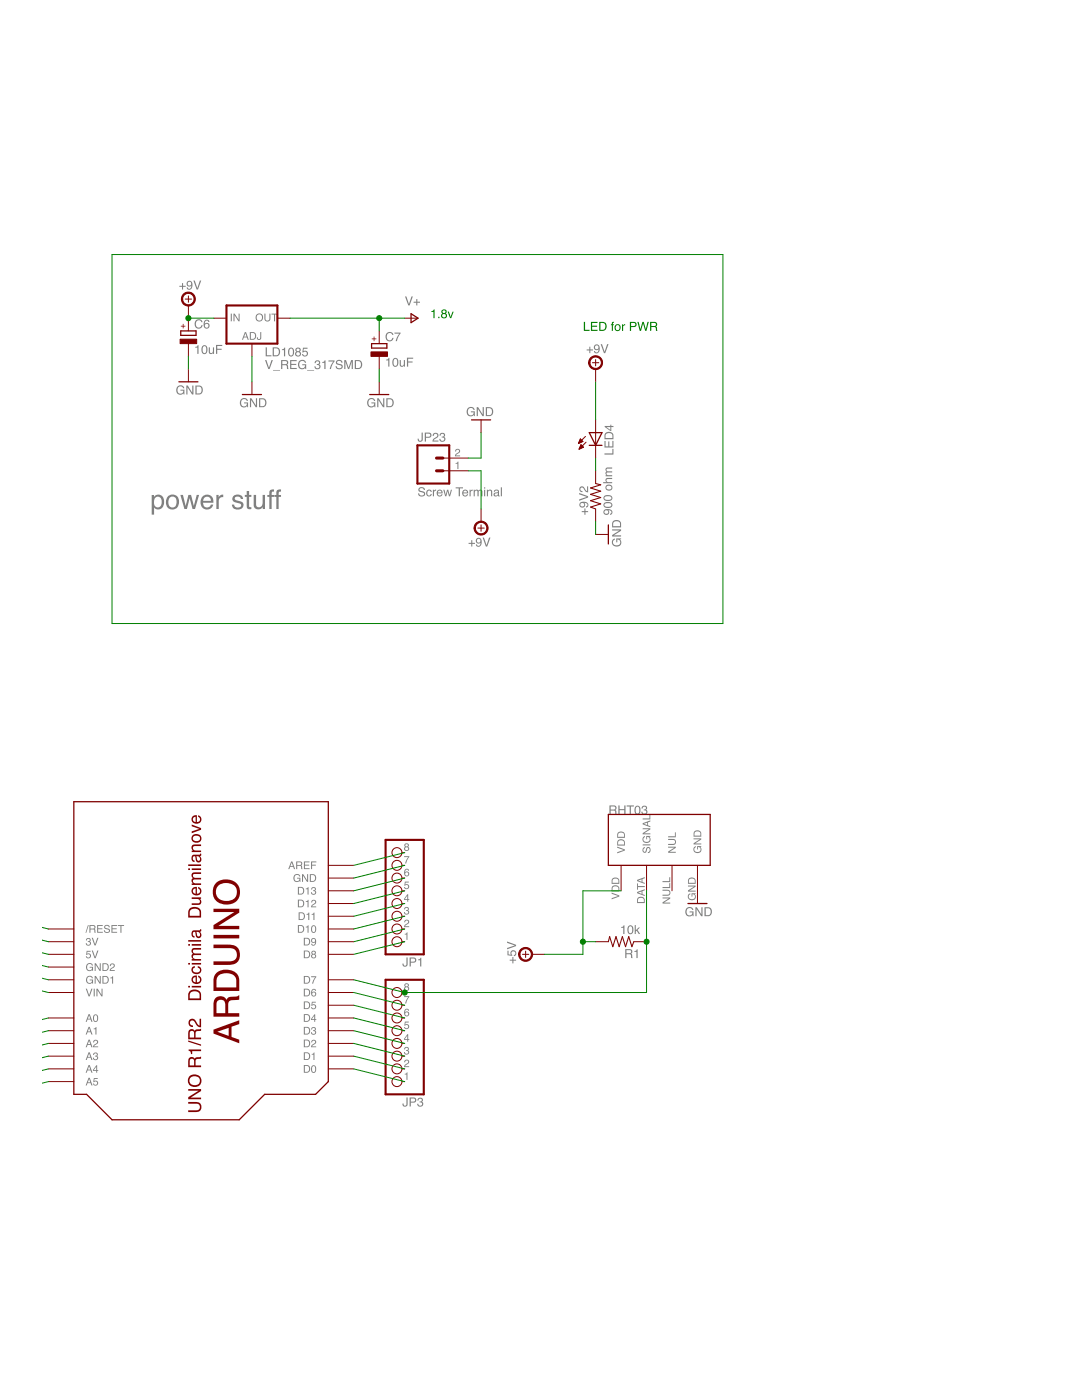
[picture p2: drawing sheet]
<svg xmlns="http://www.w3.org/2000/svg" width="216mm" height="279mm" viewBox="0 0 216 279" stroke-linecap="round" stroke-linejoin="round" font-family="sans-serif">
<g fill="#808080">
<path d="M31 99.3a1.42 1.42 0 0 0 .2 1.9 1.04 1.04 0 0 0 1-.5 1.04 1.04 0 0 0 0-1.1 .71 .71 0 0 0-1.2-.3zM30.3 98.8h.4v.4a1.14 1.14 0 0 1 1.4-.4 1.14 1.14 0 0 1 .6 1.3 1.18 1.18 0 0 1-.5 1.4 1.18 1.18 0 0 1-1.5-.2v1.4h-.4zM33.9 99.3a1.19 1.19 0 0 0 .5 2 1.2 1.2 0 0 0 .7-1.8 .79 .79 0 0 0-1.2-.2zM33.5 99.1a1.37 1.37 0 0 1 1.8-.1 1.37 1.37 0 0 1 .3 1.7 1.33 1.33 0 0 1-1.6 .9 1.33 1.33 0 0 1-.9-1.7zM36 98.8h.5l.5 2.2 .6-2.2h.5l.6 2.2 .6-2.2h.4l-.8 2.8h-.5l-.6-2.2-.5 2.2h-.5zM40.4 99.1a1.29 1.29 0 0 1 1.6-.2 1.29 1.29 0 0 1 .6 1.4h-2.1a.8 .8 0 0 0 .6 1 .8 .8 0 0 0 1-.6h.4a1.32 1.32 0 0 1-1.6 .9 1.32 1.32 0 0 1-.9-1.7zM40.8 99.4l-.3 .6h1.6a.77 .77 0 0 0-.5-.8 .77 .77 0 0 0-.8 .2zM43.2 98.8h.4v.5a.82 .82 0 0 1 .9-.6v.5a.73 .73 0 0 0-.9 .8v1.6h-.4zM46.6 98.9a1.11 1.11 0 0 1 1.9 .7h-.4a.65 .65 0 0 0-.6-.5 .65 .65 0 0 0-.7 .4 2.18 2.18 0 0 0 1.5 .7 .89 .89 0 0 1 .2 1.1 .89 .89 0 0 1-1.1 .4 .99 .99 0 0 1-1.1-1h.4a.68 .68 0 0 0 .7 .6 .68 .68 0 0 0 .7-.6l-.1-.1a2.33 2.33 0 0 1-1.6-.8v-.5zM49.2 98h.5v.8h.5v.4h-.5v1.8l.1 .2h.4v.4a.62 .62 0 0 1-1-.6v-1.8h-.4v-.4h.4zM50.6 98.8h.5v1.8a.66 .66 0 0 0 .8 .6 .66 .66 0 0 0 .5-.8v-1.6h.5v2.8h-.5v-.4a.97 .97 0 0 1-1.1 .5 .97 .97 0 0 1-.7-1zM53.8 97.9l.4-.2h.5v.4a.37 .37 0 0 0-.5 .4v.3h.5v.4h-.5v2.4h-.5v-2.4h-.4v-.4h.4zM55.2 97.9l.4-.2h.5v.4a.37 .37 0 0 0-.5 .4v.3h.5v.4h-.5v2.4h-.5v-2.4h-.4v-.4h.4z" fill-rule="evenodd"/>
<path d="M52.9 71.9h.3l.5 1.5 .5-1.5h.2l-.6 1.8h-.3zM54.5 73.8h1.4v.2h-1.4zM56.3 72.1v.6h.6a.31 .31 0 0 0 .4-.3 .31 .31 0 0 0-.4-.3zM56.1 71.9h.8a.49 .49 0 0 1 .6 .3 .49 .49 0 0 1-.2 .6l.2 .2 .1 .7h-.3l-.1-.7-.3-.1h-.6v.8h-.2zM57.9 71.9h1.3v.2h-1.1v.5h1v.2h-1v.6h1.1v.3h-1.3zM59.7 72.1a.8 .8 0 0 1 1.4 .3h-.3a.62 .62 0 0 0-.8-.3 .62 .62 0 0 0-.3 .9 .57 .57 0 0 0 .6 .5 .57 .57 0 0 0 .6-.6h-.6v-.2h.8v1h-.2v-.3a.88 .88 0 0 1-1.2 .1 .88 .88 0 0 1-.1-1.2zM61.3 73.8h1.4v.2h-1.4zM63 72a.5 .5 0 0 1 .7 0 .5 .5 0 0 1 0 .7 .58 .58 0 0 1-.2 1 .58 .58 0 0 1-.8-.6h.3a.35 .35 0 0 0 .5 .4 .35 .35 0 0 0 0-.6l-.3-.1v-.1a.29 .29 0 0 0 .4-.3 .29 .29 0 0 0-.2-.3l-.4 .1v.3h-.2zM64.3 72.2l.6-.3v1.8h-.2v-1.3h-.4zM65.5 71.9h1.3l-.8 1.8h-.2l.1-.5 .6-1h-1zM67.2 72a.7 .7 0 0 1 1.1 .4h-.2a.42 .42 0 0 0-.4-.4 .42 .42 0 0 0-.4 .4 1.45 1.45 0 0 1 1.1 .7 .73 .73 0 0 1-.8 .6 .73 .73 0 0 1-.6-.6h.2a.47 .47 0 0 0 .5 .4 .47 .47 0 0 0 .4-.4l-.3-.2a.55 .55 0 0 1-.7-.2 .55 .55 0 0 1 .1-.7zM68.7 71.9h.3l.6 1.5 .5-1.5h.3v1.8h-.2v-1.6l-.5 1.6h-.3l-.5-1.6v1.6h-.2zM71 72.1v1.3h.5a.7 .7 0 0 0 .5-.6 .7 .7 0 0 0-.5-.7zM70.8 71.9h.7a.91 .91 0 0 1 .8 .9 .91 .91 0 0 1-.8 .9h-.7z" fill-rule="evenodd"/>
<path d="M39 69.2l.6-.3v1.7h-.2v-1.2h-.4zM40.4 69.1a.63 .63 0 0 1 .8-.1 .63 .63 0 0 1 .2 .8 .65 .65 0 0 1-.6 .9 .65 .65 0 0 1-.6-.9zM40.6 69.1a.96 .96 0 0 0 .2 1.4 .85 .85 0 0 0 0-1.4zM41.7 69.3h.2v1l.2 .2 .3-.2 .1-1h.2v1.3h-.2v-.2a.45 .45 0 0 1-.5 .2 .45 .45 0 0 1-.3-.4zM43.1 68.8h1.2v.3h-1v.5h.9v.2h-.9v.8h-.2z" fill-rule="evenodd"/>
<path d="M77.1 71.8l.6-.4v1.8h-.2v-1.3h-.4zM78.5 71.6a.63 .63 0 0 1 .8 0 .63 .63 0 0 1 .2 .7 .65 .65 0 0 1-.6 .9 .65 .65 0 0 1-.6-.9zM78.7 71.7a.96 .96 0 0 0 .2 1.3 .85 .85 0 0 0 0-1.4zM79.8 71.9h.2v.9l.2 .2 .3-.2 .1-.9h.2v1.3h-.2v-.2a.45 .45 0 0 1-.5 .2 .45 .45 0 0 1-.3-.5zM81.2 71.4h1.2v.2h-1v.5h.9v.3h-.9v.8h-.2z" fill-rule="evenodd"/>
<path d="M48.1 79.7a.8 .8 0 0 1 1.4 .3h-.3a.62 .62 0 0 0-.8-.3 .62 .62 0 0 0-.3 .9 .57 .57 0 0 0 .6 .5 .57 .57 0 0 0 .6-.6h-.6v-.2h.8v1h-.2v-.3a.88 .88 0 0 1-1.2 .1 .88 .88 0 0 1-.1-1.2zM49.9 79.5h.3l.9 1.4v-1.4h.2v1.8h-.3l-.9-1.5v1.5h-.2zM51.9 79.7v1.4h.5a.7 .7 0 0 0 .5-.7 .7 .7 0 0 0-.5-.7zM51.7 79.5h.7a.91 .91 0 0 1 .8 .9 .91 .91 0 0 1-.8 .9h-.7z" fill-rule="evenodd"/>
<path d="M73.5 79.7a.8 .8 0 0 1 1.4 .3h-.3a.62 .62 0 0 0-.8-.3 .62 .62 0 0 0-.3 .9 .57 .57 0 0 0 .6 .5 .57 .57 0 0 0 .6-.6h-.6v-.2h.8v1h-.2v-.3a.88 .88 0 0 1-1.2 .1 .88 .88 0 0 1-.1-1.2zM75.3 79.5h.3l.9 1.4v-1.4h.2v1.8h-.3l-.9-1.5v1.5h-.2zM77.3 79.7v1.4h.5a.7 .7 0 0 0 .5-.7 .7 .7 0 0 0-.5-.7zM77.1 79.5h.7a.91 .91 0 0 1 .8 .9 .91 .91 0 0 1-.8 .9h-.7z" fill-rule="evenodd"/>
<path d="M35.4 77.1a.8 .8 0 0 1 1.4 .4h-.3a.62 .62 0 0 0-.8-.3 .62 .62 0 0 0-.3 .8 .57 .57 0 0 0 .6 .6 .57 .57 0 0 0 .6-.6h-.6v-.2h.8v.9h-.2v-.2a.88 .88 0 0 1-1.2 .1 .88 .88 0 0 1-.1-1.3zM37.2 76.9h.3l.9 1.5v-1.5h.2v1.8h-.3l-.9-1.4v1.4h-.2zM39.2 77.1v1.4h.5a.7 .7 0 0 0 .5-.7 .7 .7 0 0 0-.5-.7zM39 76.9h.7a.91 .91 0 0 1 .8 .9 .91 .91 0 0 1-.8 .9h-.7z" fill-rule="evenodd"/>
<path d="M36.3 56.5h.2v.5h.6v.2h-.6v.6h-.2v-.6h-.5v-.2h.5zM37.4 56.2a.67 .67 0 0 1 .8 0 .67 .67 0 0 1 .2 .9 .59 .59 0 0 1-.4 .7 .59 .59 0 0 1-.8-.4h.3a.35 .35 0 0 0 .4 .2 .35 .35 0 0 0 .2-.4l.1-.2a.56 .56 0 0 1-.8 0 .56 .56 0 0 1 0-.8zM37.5 56.6a.37 .37 0 0 0 .7 0 .37 .37 0 0 0-.7 0zM38.6 56h.3l.5 1.5 .5-1.5h.3l-.7 1.8h-.3z" fill-rule="evenodd"/>
<path d="M137 181.3a.8 .8 0 0 1 1.4 .3h-.3a.62 .62 0 0 0-.8-.3 .62 .62 0 0 0-.3 .9 .57 .57 0 0 0 .6 .5 .57 .57 0 0 0 .6-.6h-.6v-.2h.8v.9h-.2v-.2a.88 .88 0 0 1-1.2 .1 .88 .88 0 0 1-.1-1.2zM138.8 181.1h.2l1 1.4v-1.4h.2v1.7h-.3l-.9-1.4v1.4h-.2zM140.8 181.3v1.3h.5a.7 .7 0 0 0 .5-.6 .7 .7 0 0 0-.6-.7zM140.6 181.1h.7a.91 .91 0 0 1 .8 .9 .91 .91 0 0 1-.8 .8h-.7z" fill-rule="evenodd"/>
<path d="M122.3 107.6l.4-.1v.2a.62 .62 0 0 0-.3 .9 .62 .62 0 0 0 .8 .2 .57 .57 0 0 0 .6-.6 .57 .57 0 0 0-.6-.5v.5h-.2v-.8h.9v.2l-.2 .1a.88 .88 0 0 1 .1 1.2 .88 .88 0 0 1-1.3 .1 .86 .86 0 0 1-.2-1.4zM122.1 105.6h1.8v.3l-1.4 .9h1.4v.3h-1.8v-.3l1.5-.9h-1.5zM122.5 104.2l-.1 .2-.1 .6h1.4v-.4a.72 .72 0 0 0-1.2-.4zM122.4 104a.97 .97 0 0 1 1.5 .5v.8h-1.8l.1-1z" fill-rule="evenodd"/>
<path d="M120.6 101.8a1.09 1.09 0 0 1 1.6 .4 .46 .46 0 0 1-.5 .5v-.2a.35 .35 0 0 0 .3-.4 .35 .35 0 0 0-.4-.3h-.2a.58 .58 0 0 1-.1 .8 .58 .58 0 0 1-.8 0 .58 .58 0 0 1 .1-.8zM120.6 102.2a.4 .4 0 0 0 .8 0 .4 .4 0 0 0-.8 0zM120.5 100.4a1.06 1.06 0 0 1 1.7 .4 .97 .97 0 0 1-.9 .6 .97 .97 0 0 1-.9-.6zM120.7 100.6a.48 .48 0 0 0 .1 .5 .48 .48 0 0 0 .5 .1l.3-.1a.36 .36 0 0 0 .4-.3 .36 .36 0 0 0-.5-.4zM120.5 99a1.06 1.06 0 0 1 1.7 .4 .97 .97 0 0 1-.9 .6 .97 .97 0 0 1-.9-.6zM120.7 99.2a.48 .48 0 0 0 .1 .5 .48 .48 0 0 0 .5 .1l.3-.1a.36 .36 0 0 0 .4-.3 .36 .36 0 0 0-.5-.4zM121 97.1a.47 .47 0 0 0 .5 .6 .47 .47 0 0 0 .5-.6l-.5-.2zM121 96.9a.69 .69 0 0 1 1.1 0 .69 .69 0 0 1-.3 1.1 .69 .69 0 0 1-1-.5zM120.9 95.5l.2-.1h1.1v.2h-1l-.2 .3 .2 .3h1v.2h-1.8v-.2h.6l-.2-.2zM120.9 93.4l1.3-.1v.2h-1.1l-.1 .2 .2 .3 1 .1v.2h-1l-.2 .2 .2 .3h1v.3h-1.4v-.3h.2a.43 .43 0 0 1 0-.7l-.2-.3z" fill-rule="evenodd"/>
<path d="M117.6 69.2h.2v.5h.5v.2h-.5v.6h-.2v-.6h-.5v-.2h.5zM118.6 68.9a.67 .67 0 0 1 .9 0 .67 .67 0 0 1 .2 .9 .59 .59 0 0 1-.5 .7 .59 .59 0 0 1-.7-.4h.2a.35 .35 0 0 0 .4 .2 .35 .35 0 0 0 .3-.4l.1-.2a.56 .56 0 0 1-.9 0 .56 .56 0 0 1 0-.8zM118.7 69.3a.4 .4 0 0 0 .8 0 .4 .4 0 0 0-.8 0zM119.9 68.7h.2l.5 1.5 .5-1.5h.3l-.6 1.8h-.3z" fill-rule="evenodd"/>
<path d="M94 107.8h.2v.5h.6v.2h-.6v.6h-.2v-.6h-.5v-.2h.5zM95.1 107.5a.67 .67 0 0 1 .8 0 .67 .67 0 0 1 .2 .9 .59 .59 0 0 1-.4 .7 .59 .59 0 0 1-.7-.4h.2a.35 .35 0 0 0 .4 .2 .35 .35 0 0 0 .3-.4v-.2a.56 .56 0 0 1-.8 0 .56 .56 0 0 1 0-.8zM95.2 107.9a.37 .37 0 0 0 .7 0 .37 .37 0 0 0-.7 0zM96.3 107.3h.3l.5 1.5 .5-1.5h.3l-.7 1.8h-.2z" fill-rule="evenodd"/>
<path d="M93.4 81.5a.8 .8 0 0 1 1.3 .3h-.2a.62 .62 0 0 0-.9-.3 .62 .62 0 0 0-.2 .9 .57 .57 0 0 0 .6 .5 .57 .57 0 0 0 .5-.6h-.5v-.2h.7v.9h-.1l-.1-.2a.88 .88 0 0 1-1.2 .1 .88 .88 0 0 1-.1-1.2zM95.1 81.3h.3l.9 1.4v-1.4h.2v1.7h-.2l-.9-1.4v1.4h-.3zM97.2 81.5v1.3h.4a.7 .7 0 0 0 .6-.6 .7 .7 0 0 0-.6-.7zM96.9 81.3h.8a.91 .91 0 0 1 .7 .9 .91 .91 0 0 1-.7 .8h-.8z" fill-rule="evenodd"/>
<path d="M83.6 97.4a.7 .7 0 0 1 1.2 .4h-.2a.42 .42 0 0 0-.5-.4 .42 .42 0 0 0-.4 .4 1.45 1.45 0 0 1 1.1 .7 .73 .73 0 0 1-.7 .6 .73 .73 0 0 1-.7-.6h.2a.47 .47 0 0 0 .5 .4 .47 .47 0 0 0 .5-.4l-.4-.2a.55 .55 0 0 1-.6-.2 .55 .55 0 0 1 0-.7zM85.2 97.9l.4-.2a.47 .47 0 0 1 .6 .5l-.3-.1a.46 .46 0 0 0-.7 .2 .46 .46 0 0 0 .4 .6l.3-.3h.3a.61 .61 0 0 1-.9 .4 .61 .61 0 0 1-.2-1zM86.4 97.7h.2v.3l.4-.3v.2l-.4 .3v.8h-.2zM87.3 97.9a.6 .6 0 0 1 .7-.1 .6 .6 0 0 1 .3 .7h-.9a.37 .37 0 0 0 .2 .4 .37 .37 0 0 0 .5-.3h.2a.64 .64 0 0 1-.9 .4 .64 .64 0 0 1-.2-.9zM87.5 98l-.1 .3h.7l-.2-.4zM88.5 97.7h.2l.2 1.1 .3-1.1h.2l.3 1.1 .3-1.1h.2l-.4 1.3h-.2l-.3-1-.2 1h-.3zM90.9 97.3h1.5v.2h-.6v1.5h-.3v-1.5h-.6zM92.4 97.9a.6 .6 0 0 1 .7-.1 .6 .6 0 0 1 .3 .7h-.9a.37 .37 0 0 0 .2 .4 .37 .37 0 0 0 .5-.3h.2a.64 .64 0 0 1-.9 .4 .64 .64 0 0 1-.2-.9zM92.6 98l-.1 .3h.7l-.2-.4zM93.7 97.7h.2v.3l.4-.3v.2l-.4 .3v.8h-.2zM94.5 97.7h.2v.2a.43 .43 0 0 1 .8 0 .43 .43 0 0 1 .5-.2 .43 .43 0 0 1 .3 .5v.8h-.3v-1l-.2-.1-.3 .2v.9h-.2l-.1-1-.3-.1-.1 .2-.1 .9h-.2zM96.6 97.7h.2v1.3h-.2zM96.6 97.3h.2v.2h-.2zM97.1 97.7h.3v.2a.46 .46 0 0 1 .5-.2 .46 .46 0 0 1 .3 .5v.8h-.2v-.8a.32 .32 0 0 0-.4-.3 .32 .32 0 0 0-.2 .5v.6h-.3zM98.7 98.6v.1a.33 .33 0 0 0 .5 .2 .33 .33 0 0 0 .1-.5zM98.7 97.8l.6-.1 .2 .2 .1 1 .1 .2h-.2l-.1-.2a.44 .44 0 0 1-.8 .1 .44 .44 0 0 1 .3-.7l.4-.1a.3 .3 0 0 0-.2-.3 .3 .3 0 0 0-.4 .2h-.2zM99.9 97.3h.3v1.7h-.3z" fill-rule="evenodd"/>
<path d="M124 185l.6-.3v1.7h-.2v-1.2h-.4zM125.4 184.8a.63 .63 0 0 1 .8 0 .63 .63 0 0 1 .2 .7 .65 .65 0 0 1-.6 1 .65 .65 0 0 1-.6-.9zM125.6 184.9a.96 .96 0 0 0 .2 1.4 .85 .85 0 0 0 0-1.4zM126.7 184.6h.2v1.1l.5-.6h.3l-.5 .5 .5 .8h-.2l-.5-.7-.1 .2v.5h-.2z" fill-rule="evenodd"/>
<path d="M80.8 59.2h.3l.5 1.5 .5-1.5h.3l-.7 1.8h-.2zM83.1 59.7h.2v.5h.5v.2h-.5v.6h-.2v-.6h-.6v-.2h.6z" fill-rule="evenodd"/>
<path d="M101.7 191.5h.5v-.5h.2v.5h.6v.2h-.6v.6h-.2v-.6h-.5zM101.3 189.7h.2v.8h.5a.61 .61 0 0 1 .2-.8 .61 .61 0 0 1 .9 .4 .61 .61 0 0 1-.6 .7v-.2a.38 .38 0 0 0 .2-.6 .38 .38 0 0 0-.6 0 .38 .38 0 0 0 .1 .6v.2l-.9-.2zM101.2 187.9l1.8 .7v.2l-1.8 .7v-.3l1.5-.5-1.5-.5z" fill-rule="evenodd"/>
<path d="M53 69.3h.3v1.6h.9v.2h-1.2zM54.7 69.5v1.4h.4a.7 .7 0 0 0 .5-.7 .7 .7 0 0 0-.5-.7zM54.4 69.3h.7a.91 .91 0 0 1 .8 .9 .91 .91 0 0 1-.8 .9h-.7zM56.3 69.7l.6-.3v1.7h-.2v-1.2h-.4zM57.7 69.5a.63 .63 0 0 1 .8 0 .63 .63 0 0 1 .2 .7 .65 .65 0 0 1-.6 1 .65 .65 0 0 1-.6-.9zM57.9 69.6a.96 .96 0 0 0 .2 1.4 .85 .85 0 0 0 0-1.4zM59.2 69.8a.3 .3 0 0 0 .6 0 .3 .3 0 0 0-.6 0zM59.1 70.6a.36 .36 0 0 0 .7 0 .36 .36 0 0 0-.7 0zM59.1 69.5a.5 .5 0 0 1 .7-.1 .5 .5 0 0 1 0 .8 .54 .54 0 0 1 .1 .8 .54 .54 0 0 1-.8 0 .54 .54 0 0 1 .1-.8l-.3-.4zM60.5 69.4h.9v.2h-.8l-.1 .5a.61 .61 0 0 1 .9 .3 .61 .61 0 0 1-.4 .8 .61 .61 0 0 1-.7-.5h.2a.38 .38 0 0 0 .6 .2 .38 .38 0 0 0 0-.6 .38 .38 0 0 0-.6 0h-.2z" fill-rule="evenodd"/>
<path d="M49 66.5l-.3 .7h.5zM48.9 66.3h.2l.5 1.5h-.2l-.1-.4h-.6l-.2 .4h-.2zM50.1 66.5v1.1h.3a.6 .6 0 0 0 .5-.6 .6 .6 0 0 0-.5-.5zM49.8 66.3h.7a.78 .78 0 0 1 .6 .7 .78 .78 0 0 1-.6 .8h-.7zM51.9 66.3h.2v1.1a.45 .45 0 0 1-.4 .5 .45 .45 0 0 1-.4-.6h.1a.25 .25 0 0 0 .2 .4 .25 .25 0 0 0 .3-.2z" fill-rule="evenodd"/>
<path d="M46 62.6h.3v1.5h-.3zM46.6 62.6h.2l.8 1.2v-1.2h.2v1.5h-.2l-.8-1.2v1.2h-.2z" fill-rule="evenodd"/>
<path d="M51 63.4a.8 .8 0 0 1 1.6 0 .8 .8 0 0 1-1.6 0zM51.2 63.3a.6 .6 0 0 0 1.2 0 .6 .6 0 0 0-1.2 0zM52.8 62.6h.2v.9a.4 .4 0 0 0 .4 .5 .4 .4 0 0 0 .4-.5v-.9h.2v.9a.61 .61 0 0 1-.6 .7 .61 .61 0 0 1-.6-.7zM54.2 62.6h1.2v.2h-.5v1.3h-.2v-1.3h-.5z" fill-rule="evenodd"/>
<path d="M39 64a.78 .78 0 0 1 .8-.3 .78 .78 0 0 1 .6 .6h-.2a.61 .61 0 0 0-.9-.3 .61 .61 0 0 0-.2 .9 .55 .55 0 0 0 .5 .5 .55 .55 0 0 0 .6-.5h.2a.83 .83 0 0 1-1.1 .7 .83 .83 0 0 1-.4-1.2zM40.8 64l.6-.2 .4 .3v.2h-.2a.36 .36 0 0 0-.5-.3 .36 .36 0 0 0-.2 .5l-.1 .1a.58 .58 0 0 1 .9 .2 .58 .58 0 0 1-.4 .9 .58 .58 0 0 1-.7-.7l.1-.6zM40.9 65a.37 .37 0 0 0 .7 0 .37 .37 0 0 0-.7 0z" fill-rule="evenodd"/>
<path d="M77.1 66.5a.78 .78 0 0 1 .8-.2 .78 .78 0 0 1 .6 .5h-.2a.61 .61 0 0 0-.9-.3 .61 .61 0 0 0-.2 .9 .55 .55 0 0 0 .5 .5 .55 .55 0 0 0 .6-.5h.2a.83 .83 0 0 1-1.1 .7 .83 .83 0 0 1-.4-1.2zM78.7 66.4h1.2l-.7 1.7h-.2l.1-.5 .6-1h-1z" fill-rule="evenodd"/>
<path d="M123.2 169l1.5 .5v.2l-1.5 .6v-.2l1.3-.5-1.3-.4zM123.5 167.8l-.2 .7h1.2v-.3a.62 .62 0 0 0-1-.4zM123.4 167.6a.83 .83 0 0 1 1.3 .5v.7h-1.5v-.9zM123.5 166.3l-.2 .7h1.2v-.4a.62 .62 0 0 0-1-.3zM123.4 166.1a.83 .83 0 0 1 1.3 .5v.6h-1.5v-.8z" fill-rule="evenodd"/>
<path d="M122 178.1l1.6 .6v.2l-1.6 .6v-.2l1.3-.5-1.3-.4zM122.4 177l-.2 .7h1.2v-.3a.62 .62 0 0 0-1-.4zM122.3 176.8a.83 .83 0 0 1 1.3 .5v.6h-1.6l.1-.8zM122.4 175.5l-.2 .7h1.2v-.4a.62 .62 0 0 0-1-.3zM122.3 175.3a.83 .83 0 0 1 1.3 .5v.6h-1.6l.1-.8z" fill-rule="evenodd"/>
<path d="M128.3 169.2l.4-.1v.2a.36 .36 0 0 0-.3 .3 .36 .36 0 0 0 .3 .4l.1-.1a.66 .66 0 0 1 .8-.8 .66 .66 0 0 1 .2 .7 .66 .66 0 0 1-.5 .5v-.2a.4 .4 0 0 0 .3-.4 .4 .4 0 0 0-.3-.4h-.1a.72 .72 0 0 1-.7 .9l-.3-.4zM128.2 168.5h1.6v.2h-1.6zM128.4 167l.3-.1v.2a.58 .58 0 0 0 .1 .9 .58 .58 0 0 0 .8-.5 .45 .45 0 0 0-.5-.5v.5h-.2v-.7h.9l-.2 .2a.75 .75 0 0 1 0 1.1 .75 .75 0 0 1-1 0l-.4-.4zM128.2 165.3h1.6v.2l-1.3 .8h1.3v.2h-1.6v-.2l1.3-.8h-1.3zM128.5 164.4l.6 .3v-.5zM128.2 164.3l1.6-.6v.3l-.5 .1v.6l.5 .2v.2l-1.6-.6zM128.2 163.3h1.4v-.7h.2v.9h-1.6z" fill-rule="evenodd"/>
<path d="M127.5 179.3l-.2 .7h1.2v-.3a.62 .62 0 0 0-1-.4zM127.3 179.1a.83 .83 0 0 1 1.4 .5v.6h-1.6v-.8zM127.3 178.1l.7 .3v-.5zM127.1 178l1.6-.5v.2l-.5 .1v.6l.5 .2v.2l-1.6-.5zM127.1 176.3h.2v.5h1.4v.2h-1.4v.6h-.2zM127.3 175.7l.7 .3v-.5zM127.1 175.6l1.6-.6v.3l-.5 .1v.6l.5 .2v.2l-1.6-.6z" fill-rule="evenodd"/>
<path d="M133.3 169h1.5v.2l-1.2 .8h1.2v.2h-1.5v-.3l1.3-.7h-1.3zM133.3 167.4h.9a.61 .61 0 0 1 .7 .6 .61 .61 0 0 1-.7 .6h-.9v-.2h1a.4 .4 0 0 0 .4-.4 .4 .4 0 0 0-.4-.4h-1zM133.3 166.9h1.4v-.8h.1v1h-1.5z" fill-rule="evenodd"/>
<path d="M132.2 179.1h1.5v.2l-1.2 .8h1.2v.2h-1.5v-.2l1.2-.8h-1.2zM132.2 177.6h.9a.61 .61 0 0 1 .7 .6 .61 .61 0 0 1-.7 .6h-.9v-.2h.9a.4 .4 0 0 0 .5-.4 .4 .4 0 0 0-.5-.4h-.9zM132.2 177h1.3v-.7h.2v.9h-1.5zM132.2 175.8h1.3v-.7h.2v.9h-1.5z" fill-rule="evenodd"/>
<path d="M138.5 169l.4-.1v.2a.58 .58 0 0 0 .1 1 .58 .58 0 0 0 .8-.6 .45 .45 0 0 0-.5-.5v.5h-.2v-.6h.8l-.2 .1a.75 .75 0 0 1 .1 1.1 .75 .75 0 0 1-1.1 .1l-.3-.5zM138.4 167.3h1.5v.2l-1.2 .8h1.2v.2h-1.5v-.2l1.2-.8h-1.2zM138.7 166l-.1 .8h1.2v-.4a.62 .62 0 0 0-1.1-.4zM138.6 165.9a.83 .83 0 0 1 1.3 .5v.6h-1.5v-.8z" fill-rule="evenodd"/>
<path d="M137.4 178.4l.3-.1v.2a.58 .58 0 0 0 .1 1 .58 .58 0 0 0 .9-.6 .45 .45 0 0 0-.5-.4v.4h-.2v-.6h.8l-.2 .1a.75 .75 0 0 1 .1 1.1 .75 .75 0 0 1-1.1 .1l-.3-.5zM137.3 176.7h1.5v.3l-1.2 .7h1.2v.2h-1.5v-.2l1.2-.8h-1.2zM137.6 175.4l-.1 .8h1.1v-.4a.62 .62 0 0 0-1-.4zM137.5 175.3a.83 .83 0 0 1 1.3 .5v.6h-1.5v-.8z" fill-rule="evenodd"/>
<path d="M121.9 161v.6h.5a.31 .31 0 0 0 .4-.3 .31 .31 0 0 0-.4-.3zM121.6 160.7h.8a.49 .49 0 0 1 .6 .4 .49 .49 0 0 1-.2 .6l.2 .2 .1 .6h-.3l-.1-.6-.3-.1h-.5v.7h-.3zM123.4 160.7h.2v.8h1v-.8h.2v1.8h-.2v-.8h-1v.8h-.2zM125 160.7h1.5v.3h-.6v1.5h-.3v-1.5h-.6zM126.8 161a.63 .63 0 0 1 .8-.1 .63 .63 0 0 1 .2 .8 .65 .65 0 0 1-.6 .9 .65 .65 0 0 1-.6-.9zM127 161a.96 .96 0 0 0 .2 1.4 .85 .85 0 0 0 0-1.4zM128.2 160.9a.5 .5 0 0 1 .7 0 .5 .5 0 0 1 0 .7 .58 .58 0 0 1-.1 1 .58 .58 0 0 1-.8-.6h.2a.35 .35 0 0 0 .5 .4 .35 .35 0 0 0 0-.7h-.3l.1-.2a.29 .29 0 0 0 .4-.2 .29 .29 0 0 0-.3-.3l-.3 .1-.1 .3h-.2z" fill-rule="evenodd"/>
<path d="M120.6 90.5h1.6v-.9h.2v1.1h-1.8zM120.6 88h.2v1.1h.6v-1h.2v1h.6v-1.1h.2v1.3h-1.8zM121 86.6l-.2 .2v.6h1.4v-.4a.72 .72 0 0 0-1.2-.4zM120.9 86.4a.97 .97 0 0 1 1.5 .5v.8h-1.8v-1zM121 85.2l.8 .6v-.6zM120.7 85h1.1v-.2h.2v.2h.4v.2h-.4v.8h-.2l-1.1-.8z" fill-rule="evenodd"/>
<path d="M116.1 102h.5v-.5h.2v.5h.6v.2h-.6v.5h-.2v-.5h-.5zM115.8 100.3a1.09 1.09 0 0 1 1.6 .5 .46 .46 0 0 1-.5 .5v-.2a.35 .35 0 0 0 .3-.4 .35 .35 0 0 0-.4-.3l-.2-.1a.58 .58 0 0 1-.1 .9 .58 .58 0 0 1-.8 0 .58 .58 0 0 1 .1-.9zM115.8 100.7a.4 .4 0 0 0 .8 0 .4 .4 0 0 0-.8 0zM115.6 98.4l1.8 .6v.3l-1.8 .6v-.2l1.5-.5-1.5-.5zM115.8 97.2a.8 .8 0 0 1 1.1 .7l.2 .1v-.9h.3v1.2a1.47 1.47 0 0 1-1.1-1 .35 .35 0 0 0-.5 .3 .35 .35 0 0 0 .4 .4v.2a.6 .6 0 0 1-.6-.3 .6 .6 0 0 1 .2-.7z" fill-rule="evenodd"/>
<path d="M84.1 86.3h.3v1.3a.52 .52 0 0 1-.6 .6 .52 .52 0 0 1-.5-.7h.3a.29 .29 0 0 0 .1 .5 .29 .29 0 0 0 .4-.3zM84.8 86.3h.8a.52 .52 0 0 1 .5 .6 .52 .52 0 0 1-.5 .5h-.6v.7h-.2zM85 86.5v.7h.5a.31 .31 0 0 0 .4-.3 .31 .31 0 0 0-.4-.4zM86.5 86.5a.6 .6 0 0 1 1 .3 .6 .6 0 0 1-.6 .8l-.4 .3h1v.2h-1.2a1.47 1.47 0 0 1 .9-1.1 .35 .35 0 0 0-.3-.4 .35 .35 0 0 0-.3 .4h-.3zM87.9 86.5a.5 .5 0 0 1 .7 0 .5 .5 0 0 1 0 .7 .58 .58 0 0 1-.1 1 .58 .58 0 0 1-.8-.6h.2a.35 .35 0 0 0 .5 .4 .35 .35 0 0 0 0-.7h-.3l.1-.2a.29 .29 0 0 0 .4-.2 .29 .29 0 0 0-.3-.3l-.3 .1-.1 .3h-.2z" fill-rule="evenodd"/>
<path d="M90.9 92.4l.6-.3v1.5h-.2v-1h-.4z" fill-rule="evenodd"/>
<path d="M91 89.7a.52 .52 0 0 1 .8 .2 .52 .52 0 0 1-.5 .7l-.3 .3h.8v.2h-1l.2-.5a.59 .59 0 0 0 .5-.8h-.3l-.2 .3h-.2z" fill-rule="evenodd"/>
<path d="M125 189.6v.6h.6a.31 .31 0 0 0 .3-.3 .31 .31 0 0 0-.3-.3zM124.8 189.4h.8a.49 .49 0 0 1 .6 .3 .49 .49 0 0 1-.3 .6l.2 .2 .1 .7h-.2l-.1-.6-.3-.2h-.6v.8h-.2zM126.6 189.8l.6-.3v1.7h-.2v-1.2h-.4z" fill-rule="evenodd"/>
<path d="M60.8 212.7v1.2h.4a.6 .6 0 0 0 .5-.6 .6 .6 0 0 0-.5-.6zM60.6 212.6h.6a.78 .78 0 0 1 .7 .7 .78 .78 0 0 1-.7 .8h-.6zM62.2 212.7a.64 .64 0 0 1 .8 .2 .64 .64 0 0 1 .1 .8 .53 .53 0 0 1-.7 .4 .53 .53 0 0 1-.3-.7zM62.4 212.8a.83 .83 0 0 0 .2 1.2 .7 .7 0 0 0 0-1.2z" fill-rule="evenodd"/>
<path d="M60.8 210.2v1.2h.4a.6 .6 0 0 0 .5-.6 .6 .6 0 0 0-.5-.6zM60.6 210h.6a.78 .78 0 0 1 .7 .8 .78 .78 0 0 1-.7 .7h-.6zM62.2 210.3l.6-.2v1.4h-.2v-1h-.4z" fill-rule="evenodd"/>
<path d="M60.8 207.7v1.1h.4a.6 .6 0 0 0 .5-.6 .6 .6 0 0 0-.5-.5zM60.6 207.5h.6a.78 .78 0 0 1 .7 .7 .78 .78 0 0 1-.7 .8h-.6zM62.3 207.6a.52 .52 0 0 1 .8 .2 .52 .52 0 0 1-.5 .7l-.3 .3h.8v.2h-1l.1-.5a.59 .59 0 0 0 .6-.7l-.4-.1-.1 .3h-.2z" fill-rule="evenodd"/>
<path d="M60.8 205.1v1.2h.4a.6 .6 0 0 0 .5-.6 .6 .6 0 0 0-.5-.6zM60.6 204.9h.6a.78 .78 0 0 1 .7 .8 .78 .78 0 0 1-.7 .8h-.6zM62.2 205.1a.43 .43 0 0 1 .7-.1 .43 .43 0 0 1-.1 .7 .5 .5 0 0 1-.1 .8 .5 .5 0 0 1-.7-.5h.2a.3 .3 0 0 0 .5 .3 .3 .3 0 0 0 0-.5h-.2v-.2a.25 .25 0 0 0 .3-.2 .25 .25 0 0 0-.2-.3l-.3 .2v.2h-.2z" fill-rule="evenodd"/>
<path d="M60.8 202.6v1.2h.4a.6 .6 0 0 0 .5-.6 .6 .6 0 0 0-.5-.6zM60.6 202.4h.6a.78 .78 0 0 1 .7 .8 .78 .78 0 0 1-.7 .7h-.6zM62.7 202.7l-.5 .7h.5zM62.7 202.4h.2v1h.2v.2h-.2v.3h-.2v-.3h-.7z" fill-rule="evenodd"/>
<path d="M60.8 200v1.2h.4a.6 .6 0 0 0 .5-.6 .6 .6 0 0 0-.5-.6zM60.6 199.9h.6a.78 .78 0 0 1 .7 .7 .78 .78 0 0 1-.7 .8h-.6zM62.2 199.9h.8v.2h-.6l-.1 .4a.52 .52 0 0 1 .8 .3 .52 .52 0 0 1-.4 .7 .52 .52 0 0 1-.6-.5h.2a.33 .33 0 0 0 .4 .2 .33 .33 0 0 0 .1-.5 .33 .33 0 0 0-.5 0h-.2z" fill-rule="evenodd"/>
<path d="M60.8 197.5v1.2h.4a.6 .6 0 0 0 .5-.6 .6 .6 0 0 0-.5-.6zM60.6 197.3h.6a.78 .78 0 0 1 .7 .8 .78 .78 0 0 1-.7 .7h-.6zM62.3 197.5l.1-.1a.44 .44 0 0 1 .7 .3l-.6-.2-.2 .6a.51 .51 0 0 1 .8 .1 .51 .51 0 0 1-.4 .8 .51 .51 0 0 1-.6-.6zM62.3 198.4a.32 .32 0 0 0 .6 0 .32 .32 0 0 0-.6 0z" fill-rule="evenodd"/>
<path d="M60.8 195v1.1h.4a.6 .6 0 0 0 .5-.6 .6 .6 0 0 0-.5-.5zM60.6 194.8h.6a.78 .78 0 0 1 .7 .7 .78 .78 0 0 1-.7 .8h-.6zM62.1 194.8h1l-.6 1.5h-.2l.1-.3 .5-1h-.8z" fill-rule="evenodd"/>
<path d="M60.8 189.9v1.2h.4a.6 .6 0 0 0 .5-.6 .6 .6 0 0 0-.5-.6zM60.6 189.7h.6a.78 .78 0 0 1 .7 .8 .78 .78 0 0 1-.7 .7h-.6zM62.3 190.1a.25 .25 0 0 0 .5 0 .25 .25 0 0 0-.5 0zM62.3 190.8a.31 .31 0 0 0 .6 0 .31 .31 0 0 0-.6 0zM62.2 189.9a.43 .43 0 0 1 .7-.1 .43 .43 0 0 1-.1 .6 .46 .46 0 0 1 .1 .7 .46 .46 0 0 1-.7 0 .46 .46 0 0 1 .1-.7l-.2-.3z" fill-rule="evenodd"/>
<path d="M60.8 187.3v1.2h.4a.6 .6 0 0 0 .5-.6 .6 .6 0 0 0-.5-.6zM60.6 187.2h.6a.78 .78 0 0 1 .7 .7 .78 .78 0 0 1-.7 .8h-.6zM62.2 187.3a.66 .66 0 0 1 .8 .2 .66 .66 0 0 1 0 .9 .46 .46 0 0 1-.5 .3 .46 .46 0 0 1-.4-.4h.2a.3 .3 0 0 0 .3 .3 .3 .3 0 0 0 .3-.4v-.2a.48 .48 0 0 1-.7 .1 .48 .48 0 0 1 0-.8zM62.3 187.7a.32 .32 0 0 0 .6 0 .32 .32 0 0 0-.6 0z" fill-rule="evenodd"/>
<path d="M59.6 184.8v1.2h.4a.6 .6 0 0 0 .5-.6 .6 .6 0 0 0-.5-.6zM59.4 184.6h.7a.78 .78 0 0 1 .6 .8 .78 .78 0 0 1-.6 .8h-.7zM61 184.9l.6-.2v1.5h-.2v-1.1h-.4zM62.2 184.8a.64 .64 0 0 1 .8 .1 .64 .64 0 0 1 .1 .9 .53 .53 0 0 1-.7 .4 .53 .53 0 0 1-.3-.8zM62.4 184.9a.83 .83 0 0 0 .2 1.1 .7 .7 0 0 0 0-1.2z" fill-rule="evenodd"/>
<path d="M59.8 182.3v1.1h.4a.6 .6 0 0 0 .5-.6 .6 .6 0 0 0-.5-.5zM59.6 182.1h.6a.78 .78 0 0 1 .7 .7 .78 .78 0 0 1-.7 .8h-.6zM61.2 182.4l.5-.3v1.5h-.2v-1h-.3zM62.2 182.4l.5-.3v1.5h-.2v-1h-.3z" fill-rule="evenodd"/>
<path d="M59.6 179.7v1.2h.4a.6 .6 0 0 0 .5-.6 .6 .6 0 0 0-.5-.6zM59.4 179.5h.7a.78 .78 0 0 1 .6 .8 .78 .78 0 0 1-.6 .8h-.7zM61 179.9l.6-.3v1.5h-.2v-1.1h-.4zM62.3 179.7a.52 .52 0 0 1 .8 .2 .52 .52 0 0 1-.5 .7l-.3 .3h.8v.2h-1l.1-.5a.59 .59 0 0 0 .6-.8h-.4l-.1 .3h-.2z" fill-rule="evenodd"/>
<path d="M59.6 177.2v1.2h.4a.6 .6 0 0 0 .5-.6 .6 .6 0 0 0-.5-.6zM59.4 177h.7a.78 .78 0 0 1 .6 .8 .78 .78 0 0 1-.6 .7h-.7zM61 177.3l.6-.3v1.5h-.2v-1h-.4zM62.2 177.1a.43 .43 0 0 1 .7 0 .43 .43 0 0 1-.1 .6 .5 .5 0 0 1-.1 .9 .5 .5 0 0 1-.7-.5h.2a.3 .3 0 0 0 .5 .3 .3 .3 0 0 0 0-.5l-.2-.1v-.1a.25 .25 0 0 0 .3-.2 .25 .25 0 0 0-.2-.3l-.3 .1v.2h-.2z" fill-rule="evenodd"/>
<path d="M58.8 174.6a.68 .68 0 0 1 1.1 .3h-.2a.58 .58 0 0 0-1 .1 .58 .58 0 0 0 .6 .9 .45 .45 0 0 0 .5-.6h-.5v-.1h.6v.8l-.1-.2a.75 .75 0 0 1-1.1 0 .75 .75 0 0 1-.1-1zM60.3 174.5h.2l.8 1.2v-1.2h.2v1.5h-.3l-.7-1.2v1.2h-.2zM62 174.6v1.2h.4a.6 .6 0 0 0 .5-.6 .6 .6 0 0 0-.5-.6zM61.8 174.5h.6a.78 .78 0 0 1 .7 .7 .78 .78 0 0 1-.7 .8h-.6z" fill-rule="evenodd"/>
<path d="M58.2 172.1l-.2 .7h.4zM58.1 171.9h.2l.6 1.6h-.2l-.2-.5h-.6l-.2 .5h-.2zM59.3 172.1v.5h.5a.27 .27 0 0 0 .3-.2 .27 .27 0 0 0-.3-.3zM59.1 171.9h.7a.42 .42 0 0 1 .5 .3 .42 .42 0 0 1-.2 .5l.2 .2 .1 .6h-.3l-.1-.6-.2-.1h-.5v.7h-.2zM60.6 171.9h1.2v.2h-1v.5h.9v.2h-.9v.5h1v.2h-1.2zM62.1 171.9h1v.2h-.8v.5h.7v.2h-.7v.7h-.2z" fill-rule="evenodd"/>
<path d="M17.8 215.3l-.3 .7h.5zM17.7 215.1h.2l.6 1.5h-.3l-.1-.4h-.6l-.2 .4h-.2zM18.7 215.2h.8v.1h-.6l-.1 .5a.52 .52 0 0 1 .8 .2 .52 .52 0 0 1-.4 .7 .52 .52 0 0 1-.6-.5h.2a.33 .33 0 0 0 .4 .2 .33 .33 0 0 0 .1-.5 .33 .33 0 0 0-.5 .1h-.2z" fill-rule="evenodd"/>
<path d="M17.8 212.8l-.3 .7h.5zM17.7 212.6h.2l.6 1.5h-.3l-.1-.5h-.6l-.2 .5h-.2zM19.2 212.9l-.5 .7h.5zM19.2 212.6h.2v1h.2v.1h-.2v.4h-.2v-.4h-.7z" fill-rule="evenodd"/>
<path d="M17.8 210.2l-.3 .7h.5zM17.7 210h.2l.6 1.5h-.3l-.1-.4h-.6l-.2 .4h-.2zM18.7 210.1a.43 .43 0 0 1 .7 0 .43 .43 0 0 1-.1 .7 .5 .5 0 0 1-.1 .8 .5 .5 0 0 1-.7-.5h.2a.3 .3 0 0 0 .5 .3 .3 .3 0 0 0 0-.5h-.3l.1-.2a.25 .25 0 0 0 .3-.2 .25 .25 0 0 0-.2-.3l-.3 .1v.2h-.2z" fill-rule="evenodd"/>
<path d="M17.8 207.7l-.3 .7h.5zM17.7 207.5h.2l.6 1.5h-.3l-.1-.5h-.6l-.2 .5h-.2zM18.8 207.6a.52 .52 0 0 1 .8 .2 .52 .52 0 0 1-.5 .7l-.3 .3h.8v.2h-1l.1-.5a.59 .59 0 0 0 .6-.7l-.4-.1-.1 .3h-.2z" fill-rule="evenodd"/>
<path d="M17.8 205.2l-.3 .6h.5zM17.7 204.9h.2l.6 1.6h-.3l-.1-.5h-.6l-.2 .5h-.2zM18.7 205.3l.5-.3v1.5h-.2v-1.1h-.3z" fill-rule="evenodd"/>
<path d="M17.8 202.6l-.3 .7h.5zM17.7 202.4h.2l.6 1.5h-.3l-.1-.4h-.6l-.2 .4h-.2zM18.7 202.6a.64 .64 0 0 1 .8 .1 .64 .64 0 0 1 0 .8 .53 .53 0 0 1-.6 .4 .53 .53 0 0 1-.3-.7zM18.9 202.6a.83 .83 0 0 0 .2 1.2 .7 .7 0 0 0 0-1.2z" fill-rule="evenodd"/>
<path d="M17.1 197.3h.2l.5 1.3 .4-1.3h.3l-.6 1.5h-.2zM18.7 197.3h.2v1.5h-.2zM19.2 197.3h.3l.8 1.3v-1.3h.2v1.5h-.3l-.8-1.2v1.2h-.2z" fill-rule="evenodd"/>
<path d="M17.4 195a.68 .68 0 0 1 1.1 .2h-.2a.58 .58 0 0 0-.9 .1 .58 .58 0 0 0 .5 .9 .45 .45 0 0 0 .5-.5h-.5v-.2h.7v.8l-.2-.2a.75 .75 0 0 1-1.1 .1 .75 .75 0 0 1 0-1.1zM18.9 194.8h.2l.8 1.2v-1.2h.2v1.5h-.2l-.8-1.2v1.2h-.2zM20.6 195v1.1h.4a.6 .6 0 0 0 .5-.6 .6 .6 0 0 0-.5-.5zM20.4 194.8h.7a.78 .78 0 0 1 .6 .7 .78 .78 0 0 1-.6 .8h-.7zM22 195.1l.6-.3v1.5h-.2v-1h-.4z" fill-rule="evenodd"/>
<path d="M17.4 192.4a.68 .68 0 0 1 1.1 .3h-.2a.58 .58 0 0 0-.9 .1 .58 .58 0 0 0 .5 .8 .45 .45 0 0 0 .5-.5h-.5v-.2h.7v.9l-.2-.2a.75 .75 0 0 1-1.1 0 .75 .75 0 0 1 0-1zM18.9 192.2h.2l.8 1.3v-1.3h.2v1.6h-.2l-.8-1.3v1.3h-.2zM20.6 192.4v1.2h.4a.6 .6 0 0 0 .5-.6 .6 .6 0 0 0-.5-.6zM20.4 192.2h.7a.78 .78 0 0 1 .6 .8 .78 .78 0 0 1-.6 .8h-.7zM22.1 192.4a.52 .52 0 0 1 .8 .2 .52 .52 0 0 1-.5 .7l-.3 .3h.8v.2h-1l.2-.5a.59 .59 0 0 0 .5-.8h-.3l-.2 .3h-.2z" fill-rule="evenodd"/>
<path d="M17.3 189.8h.8v.1h-.7v.5a.52 .52 0 0 1 .7 .2 .52 .52 0 0 1-.3 .7 .52 .52 0 0 1-.7-.5h.2a.33 .33 0 0 0 .5 .2 .33 .33 0 0 0 .1-.5 .33 .33 0 0 0-.6 .1h-.1zM18.3 189.7h.2l.5 1.3 .4-1.3h.2l-.5 1.5h-.2z" fill-rule="evenodd"/>
<path d="M17.3 187.3a.43 .43 0 0 1 .7-.1 .43 .43 0 0 1-.1 .7 .5 .5 0 0 1-.1 .9 .5 .5 0 0 1-.7-.6h.2a.3 .3 0 0 0 .4 .4 .3 .3 0 0 0 0-.6h-.2l.1-.2a.25 .25 0 0 0 .3-.2 .25 .25 0 0 0-.3-.2l-.2 .1-.1 .2h-.1zM18.3 187.2h.2l.5 1.3 .4-1.3h.2l-.5 1.5h-.2z" fill-rule="evenodd"/>
<path d="M17.5 184.6h.2l-.5 1.6h-.1zM18.1 184.8v.5h.4a.27 .27 0 0 0 .3-.2 .27 .27 0 0 0-.2-.3zM17.8 184.6h.8a.42 .42 0 0 1 .4 .3 .42 .42 0 0 1-.2 .5l.2 .2 .1 .6h-.2l-.1-.6-.3-.1h-.4v.7h-.3zM19.4 184.6h1.1v.2h-.9v.5h.8v.1h-.8v.6h.9v.2h-1.1zM20.9 184.7l.4-.1a.5 .5 0 0 1 .6 .5h-.2a.36 .36 0 0 0-.4-.3 .36 .36 0 0 0-.3 .3l.1 .1a.66 .66 0 0 1 .8 .8 .66 .66 0 0 1-.7 .2 .66 .66 0 0 1-.5-.5h.2a.4 .4 0 0 0 .4 .3 .4 .4 0 0 0 .4-.4 .72 .72 0 0 1-.9-.7zM22.2 184.6h1.2v.2h-1v.5h.9v.1h-.9v.6h1v.2h-1.2zM23.5 184.6h1.3v.2h-.6v1.4h-.2v-1.4h-.5z" fill-rule="evenodd"/>
<path d="M81.1 191.1h.2v1.2a.52 .52 0 0 1-.5 .6 .52 .52 0 0 1-.5-.6h.2a.29 .29 0 0 0 .2 .4 .29 .29 0 0 0 .4-.2zM81.7 191.1h.8a.52 .52 0 0 1 .6 .5 .52 .52 0 0 1-.6 .5h-.5v.8h-.3zM82 191.3v.6h.5a.31 .31 0 0 0 .3-.3 .31 .31 0 0 0-.3-.3zM83.4 191.5l.7-.4v1.8h-.3v-1.3h-.4z" fill-rule="evenodd"/>
<path d="M80.8 186.4l.5-.3v1.5h-.2v-1.1h-.3z" fill-rule="evenodd"/>
<path d="M80.8 183.6a.52 .52 0 0 1 .8 .3 .52 .52 0 0 1-.5 .6l-.3 .4h.8v.1h-1l.2-.4a.59 .59 0 0 0 .6-.8l-.4-.1-.2 .4h-.1z" fill-rule="evenodd"/>
<path d="M80.8 181.1a.43 .43 0 0 1 .7-.1 .43 .43 0 0 1-.1 .7 .5 .5 0 0 1-.1 .9 .5 .5 0 0 1-.7-.6h.2a.3 .3 0 0 0 .4 .4 .3 .3 0 0 0 0-.6h-.2l.1-.2a.25 .25 0 0 0 .3-.2 .25 .25 0 0 0-.3-.2l-.2 .1-.1 .2h-.2z" fill-rule="evenodd"/>
<path d="M81.3 178.7l-.5 .7h.5zM81.3 178.5h.2v.9h.2v.2h-.2v.4h-.2v-.4h-.7z" fill-rule="evenodd"/>
<path d="M80.8 175.9h.8v.2h-.7v.4a.52 .52 0 0 1 .7 .3 .52 .52 0 0 1-.3 .7 .52 .52 0 0 1-.7-.5h.2a.33 .33 0 0 0 .5 .2 .33 .33 0 0 0 0-.5 .33 .33 0 0 0-.5 .1l-.1-.1z" fill-rule="evenodd"/>
<path d="M80.8 173.5l.2-.1a.44 .44 0 0 1 .6 .4l-.6-.2-.2 .5a.51 .51 0 0 1 .8 .2 .51 .51 0 0 1-.4 .7 .51 .51 0 0 1-.6-.6zM80.9 174.4a.32 .32 0 0 0 .6 0 .32 .32 0 0 0-.6 0z" fill-rule="evenodd"/>
<path d="M80.6 170.9h1.1l-.6 1.4h-.3l.1-.2 .6-1h-.9z" fill-rule="evenodd"/>
<path d="M80.9 168.7a.25 .25 0 0 0 .5 0 .25 .25 0 0 0-.5 0zM80.8 169.4a.31 .31 0 0 0 .6 0 .31 .31 0 0 0-.6 0zM80.8 168.4a.43 .43 0 0 1 .7-.1 .43 .43 0 0 1-.1 .7 .46 .46 0 0 1 .1 .7 .46 .46 0 0 1-.7 0 .46 .46 0 0 1 .1-.7l-.2-.3z" fill-rule="evenodd"/>
<path d="M81.1 219h.2v1.3a.52 .52 0 0 1-.5 .6 .52 .52 0 0 1-.5-.7h.2a.29 .29 0 0 0 .2 .4 .29 .29 0 0 0 .4-.2zM81.7 219h.8a.52 .52 0 0 1 .6 .5 .52 .52 0 0 1-.6 .6h-.5v.7h-.3zM82 219.2v.7h.5a.31 .31 0 0 0 .3-.4 .31 .31 0 0 0-.3-.3zM83.5 219.2a.5 .5 0 0 1 .7-.1 .5 .5 0 0 1 0 .8 .58 .58 0 0 1-.2 1 .58 .58 0 0 1-.8-.6h.3a.35 .35 0 0 0 .5 .4 .35 .35 0 0 0 0-.7h-.3l.1-.2a.29 .29 0 0 0 .3-.2 .29 .29 0 0 0-.2-.3l-.3 .1-.1 .2h-.2z" fill-rule="evenodd"/>
<path d="M80.8 214.3l.5-.3v1.5h-.2v-1.1h-.3z" fill-rule="evenodd"/>
<path d="M80.8 211.6a.52 .52 0 0 1 .8 .2 .52 .52 0 0 1-.5 .7l-.3 .3h.8v.2h-1l.2-.5a.59 .59 0 0 0 .6-.8h-.4l-.2 .3h-.1z" fill-rule="evenodd"/>
<path d="M80.8 209a.43 .43 0 0 1 .7 0 .43 .43 0 0 1-.1 .6 .5 .5 0 0 1-.1 .9 .5 .5 0 0 1-.7-.5h.2a.3 .3 0 0 0 .4 .3 .3 .3 0 0 0 0-.5l-.2-.1 .1-.1a.25 .25 0 0 0 .3-.2 .25 .25 0 0 0-.3-.3l-.2 .1-.1 .2h-.2z" fill-rule="evenodd"/>
<path d="M81.3 206.7l-.5 .7h.5zM81.3 206.4h.2v1h.2v.1h-.2v.4h-.2v-.4h-.7z" fill-rule="evenodd"/>
<path d="M80.8 203.9h.8v.2h-.7v.4a.52 .52 0 0 1 .7 .2 .52 .52 0 0 1-.3 .7 .52 .52 0 0 1-.7-.4h.2a.33 .33 0 0 0 .5 .1 .33 .33 0 0 0 0-.5 .33 .33 0 0 0-.5 .1h-.1z" fill-rule="evenodd"/>
<path d="M80.8 201.5l.2-.1a.44 .44 0 0 1 .6 .3l-.6-.2-.2 .5a.51 .51 0 0 1 .8 .2 .51 .51 0 0 1-.4 .7 .51 .51 0 0 1-.6-.5zM80.9 202.3a.32 .32 0 0 0 .6 0 .32 .32 0 0 0-.6 0z" fill-rule="evenodd"/>
<path d="M80.6 198.8h1.1l-.6 1.5h-.3l.1-.3 .6-1h-.9z" fill-rule="evenodd"/>
<path d="M80.9 196.6a.25 .25 0 0 0 .5 0 .25 .25 0 0 0-.5 0zM80.8 197.3a.31 .31 0 0 0 .6 0 .31 .31 0 0 0-.6 0zM80.8 196.4a.43 .43 0 0 1 .7-.1 .43 .43 0 0 1-.1 .6 .46 .46 0 0 1 .1 .7 .46 .46 0 0 1-.7 0 .46 .46 0 0 1 .1-.7l-.2-.3z" fill-rule="evenodd"/>
</g>
<path d="M45.2 61h10.2v7.6h-10.2z" fill="none" stroke="#800000" stroke-width=".42"/>
<path d="M42.7 63.5h2.5M50.3 68.6v2.5M55.4 63.5h2.5" fill="none" stroke="#800000" stroke-width=".2"/>
<path d="M36.1 66h3v.9h-3z" fill="none" stroke="#800000" stroke-width=".25"/>
<path d="M36.1 65h.4v-.4h.1v.4h.4v.2h-.4v.3h-.1v-.3h-.4z" fill-rule="evenodd" fill="#800000"/>
<path d="M35.9 67.7h3.3v.9h-3.3z" fill="#800000" stroke="#800000" stroke-width=".2"/>
<path d="M37.6 63.5v2.5M37.6 68.6v2.5" fill="none" stroke="#800000" stroke-width=".2"/>
<path d="M74.1 68.6h3.1v.9h-3.1z" fill="none" stroke="#800000" stroke-width=".25"/>
<path d="M74.2 67.6h.4v-.4h.1v.4h.4v.1h-.4v.4h-.1v-.4h-.4z" fill-rule="evenodd" fill="#800000"/>
<path d="M74 70.2h3.3v.9h-3.3z" fill="#800000" stroke="#800000" stroke-width=".2"/>
<g fill="none" stroke="#800000" stroke-width=".2">
<path d="M37 59.7h1.2M37.6 59.1v1.2M37.6 61v2.5M37.6 73.7v2.5M50.3 76.2v2.5M75.7 66v2.6M75.7 71.1v2.6M75.7 76.2v2.5M118.2 72.4h1.3M118.9 71.8v1.2M118.9 73.7v2.5M88.4 94h5.1"/>
<path d="M88.4 91.4h5.1M96 83.8v2.5M115.4 88.5h.1M115.5 88.3h.3M115.5 88.2h.6M115.6 88.1h.7M115.6 89.6h.2M115.6 89.4h.5M115.7 88h.5M115.7 87.9h.3M115.7 89.3h.7M115.7 89.2h.7"/>
<path d="M115.8 87.7h.1M115.8 87.6l-.4 .9M115.8 87.6l.5 .5-.9 .4M115.8 87.6h.1M115.8 89.1h.4M115.8 88.9h.3M115.9 88.8h.1M115.9 88.8l.5 .5-.9 .3zM116.8 87.1l-1.4 1.4M116.9 88.2l-1.4 1.4M118.9 83.8v7.6M118.9 94v2.5"/>
<path d="M95.4 105.4h1.2M96 101.6v2.5M96 104.8v1.2M118.9 101.6v2.5M118.9 106.7h2.5M123.9 172.7v5.1M129 172.7v5.1M134.1 172.7v5.1M139.2 172.7v7.6M118.9 187.9h2.5M126.5 187.9h2.5"/>
</g>
<path d="M35.7 76.2h3.8M48.4 78.7h3.8M73.8 78.7h3.8M94.1 83.8h3.8M117.6 86.3h2.5l-1.2 2.6zM117.6 88.9h2.5M121.4 104.8v3.8M14.7 160h50.8v55.9l-2.5 2.5h-10.2l-5.1 5.1h-25.3l-5.1-5.1h-2.6zM121.4 162.5h20.3v10.2h-20.3zM137.3 180.3h3.8" fill="none" stroke="#800000" stroke-width=".25"/>
<g fill="#800000" stroke="#800000" stroke-width=".2">
<path d="M36.6 58.7a1.4 1.4 0 0 1 2.2 .2 1.4 1.4 0 0 1-.8 2.1 1.4 1.4 0 0 1-1.8-1.3h.2a1.14 1.14 0 0 1 1.7-1 1.14 1.14 0 0 1 .2 2 1.14 1.14 0 0 1-1.8-.7l-.1-.3h-.2z" fill-rule="evenodd"/>
<path d="M117.8 71.4a1.4 1.4 0 0 1 2.2 .2 1.4 1.4 0 0 1-.8 2.1 1.4 1.4 0 0 1-1.7-1.3h.2a1.15 1.15 0 0 1 1.6-1.1 1.15 1.15 0 0 1 .3 1.9 1.15 1.15 0 0 1-1.8-.5l-.1-.3h-.2z" fill-rule="evenodd"/>
<path d="M95 104.4a1.4 1.4 0 0 1 2.2 .3 1.4 1.4 0 0 1-.8 2 1.4 1.4 0 0 1-1.8-1.3h.2a1.15 1.15 0 0 1 1.7-1.1 1.15 1.15 0 0 1 .2 1.9 1.15 1.15 0 0 1-1.8-.5l-.1-.3h-.2z" fill-rule="evenodd"/>
</g>
<path d="M118.9 96.5l1 .3-2.1 .6 2.1 .6-2.1 .7 2.1 .6-2.1 .6 2.1 .7-2.1 .6 1.1 .4M121.4 187.9l.2-1 .7 2 .6-2 .6 2 .7-2 .6 2 .7-2 .6 2 .4-1" fill="none" stroke="#800000" stroke-width=".21"/>
<path d="M83.3 88.9h6.3v7.6h-6.3z" fill="none" stroke="#800000" stroke-width=".42"/>
<path d="M87.1 91.4h1.3M87.1 94h1.3" fill="none" stroke="#800000" stroke-width=".61"/>
<g fill="#800000">
<path d="M43.4 205.9l2.2 .8v-1.6zM42.6 205.5l5.1-1.9v.8l-1.5 .5v2l1.5 .6v.7l-5.1-1.9zM43.5 199.7l-.3 .6v1.9h1.8v-1.6a.91 .91 0 0 0-.5-1 .91 .91 0 0 0-1 .1zM43 199.2a1.41 1.41 0 0 1 2.2 .3l.5-.5 1.6-.2 .4-.2v.9l-1.4 .1a.8 .8 0 0 0-.8 1v1.6h2.2v.7h-5.1v-2.7zM43.5 194.8a2.99 2.99 0 0 0-.3 2.3h3.9v-1.3a1.65 1.65 0 0 0-1.9-1.6l-1.2 .2zM43.1 194.3a3 3 0 0 1 4.5 .5l.1 .9v2.1h-5.1v-2.5zM42.6 188.5h2.9a2.05 2.05 0 0 1 2.4 2 2.05 2.05 0 0 1-2.4 2.1h-2.9v-.7h3.2a1.33 1.33 0 0 0 1.5-1.4 1.33 1.33 0 0 0-1.5-1.3h-3.2zM42.6 186.6h5.1v.7h-5.1zM42.6 181.4h5.1v.7l-4.1 2.7h4.1v.6h-5.1v-.8l4.2-2.6h-4.2zM43 176.3a3 3 0 0 1 4.7 .8 2.57 2.57 0 0 1-.5 2.8 2.57 2.57 0 0 1-2.8 .5 2.53 2.53 0 0 1-1.4-4.1zM43.6 176.7a1.82 1.82 0 0 0-.3 2.2 1.82 1.82 0 0 0 1.9 .9 1.82 1.82 0 0 0 2.1-1.9 1.82 1.82 0 0 0-2.2-1.7l-.8 .1z" fill-rule="evenodd"/>
<path d="M38.1 181.5a1.2 1.2 0 0 0-.2 1.3h1.9v-.7a1.04 1.04 0 0 0-1.7-.6zM37.9 181.3a1.36 1.36 0 0 1 2.2 .8v1h-2.5v-1.4zM38.3 179.1h1.8v.3h-.3a.65 .65 0 0 1 .4 .7 .65 .65 0 0 1-.7 .5h-1.2v-.3h1.2a.43 .43 0 0 0 .4-.5 .43 .43 0 0 0-.5-.4h-1.1zM38.4 177.3l.3-.2 .6-.1v1.4a.53 .53 0 0 0 .6-.4 .53 .53 0 0 0-.4-.7v-.3a.91 .91 0 0 1 .6 1.3 .91 .91 0 0 1-1.4 .3l-.5-.5zM38.6 177.5l-.1 .5 .5 .4v-1.1zM38.3 174.3l.4-.2h1.4v.3h-1.3a.4 .4 0 0 0-.3 .5 .4 .4 0 0 0 .5 .3h1.1v.3h-1.2a.42 .42 0 0 0-.4 .6 .42 .42 0 0 0 .6 .2h1v.3h-1.8v-.3h.2a.61 .61 0 0 1 0-1.1l-.3-.4zM38.3 173.3h1.8v.3h-1.8zM37.6 173.3h.3v.3h-.3zM37.6 172.5h2.5v.3h-2.5zM39.2 170.9v.1a.5 .5 0 0 0 .1 .6 .5 .5 0 0 0 .5 .1 .57 .57 0 0 0 0-.6 .57 .57 0 0 0-.6-.2zM38.4 170.7l1.4-.1 .1-.2h.2v.3l-.2 .2a.64 .64 0 0 1 .3 .9 .64 .64 0 0 1-1 .2l-.3-1.1a.42 .42 0 0 0-.5 .4 .42 .42 0 0 0 .4 .4v.3a.81 .81 0 0 1-.4-1.3zM38.3 168.7l.4-.2h1.4v.3h-1.2a.46 .46 0 0 0-.4 .6 .46 .46 0 0 0 .6 .3h1v.4h-1.8v-.3h.2l-.3-.5zM38.6 167a.71 .71 0 0 0 .4 .9 .71 .71 0 0 0 .9-.4 .76 .76 0 0 0-.5-.7 .76 .76 0 0 0-.8 .2zM38.4 166.7a.96 .96 0 0 1 1.5 0 .96 .96 0 0 1-.2 1.4 .96 .96 0 0 1-1.2-.1 .96 .96 0 0 1-.1-1.3zM38.3 164.6l1.8 .7v.3l-1.8 .7v-.4l1.5-.5-1.5-.5zM38.4 163l.3-.2 .6-.1v1.4a.53 .53 0 0 0 .6-.4 .53 .53 0 0 0-.4-.7v-.3a.91 .91 0 0 1 .6 1.3 .91 .91 0 0 1-1.4 .3l-.5-.5zM38.6 163.2l-.1 .5 .5 .3v-1z" fill-rule="evenodd"/>
<path d="M38.1 198a1.2 1.2 0 0 0-.2 1.3h1.9v-.7a1.04 1.04 0 0 0-1.7-.6zM37.9 197.7a1.36 1.36 0 0 1 2.2 .9v1h-2.5v-1.4zM38.3 196.8h1.8v.3h-1.8zM37.6 196.8h.3v.3h-.3zM38.4 195l.3-.2 .6-.1v1.3a.53 .53 0 0 0 .6-.4 .53 .53 0 0 0-.4-.6v-.3a.91 .91 0 0 1 .6 1.3 .91 .91 0 0 1-1.4 .3l-.5-.6zM38.6 195.2l-.1 .5 .5 .3v-1zM38.4 193.1l.5-.3v.3a.52 .52 0 0 0-.4 .7 .52 .52 0 0 0 .7 .3 .5 .5 0 0 0 .7-.4 .5 .5 0 0 0-.4-.6v-.3a.84 .84 0 0 1 .6 1.1 .84 .84 0 0 1-1.2 .5 .85 .85 0 0 1-.5-1.3zM38.3 192.2h1.8v.3h-1.8zM37.6 192.2h.3v.3h-.3zM38.3 189.4l.4-.2h1.4v.3h-1.3a.4 .4 0 0 0-.3 .5 .4 .4 0 0 0 .5 .3h1.1v.3h-1.2a.42 .42 0 0 0-.4 .6 .42 .42 0 0 0 .6 .2h1v.3h-1.8v-.3h.2a.61 .61 0 0 1 0-1.1l-.3-.4zM38.3 188.4h1.8v.3h-1.8zM37.6 188.4h.3v.3h-.3zM37.6 187.6h2.5v.3h-2.5zM39.2 186v.1a.5 .5 0 0 0 .1 .6 .5 .5 0 0 0 .5 .1 .57 .57 0 0 0 0-.6 .57 .57 0 0 0-.6-.2zM38.4 185.8l1.4-.1 .1-.2h.2v.3l-.2 .2a.64 .64 0 0 1 .3 .9 .64 .64 0 0 1-1 .2l-.3-1.1a.42 .42 0 0 0-.5 .4 .42 .42 0 0 0 .4 .4v.3a.81 .81 0 0 1-.4-1.3z" fill-rule="evenodd"/>
<path d="M37.6 219.9h1.4a1.02 1.02 0 0 1 1.2 1 1.02 1.02 0 0 1-1.2 1h-1.4v-.3h1.5a.66 .66 0 0 0 .8-.7 .66 .66 0 0 0-.8-.6h-1.5zM37.6 217.3h2.5v.4l-2.1 1.3h2.1v.4h-2.5v-.4l2-1.3h-2zM37.7 214.9a1.34 1.34 0 0 1 2.1-.2 1.34 1.34 0 0 1-.2 2.1 1.35 1.35 0 0 1-1.7-.2 1.35 1.35 0 0 1-.2-1.7zM38.1 215a.99 .99 0 0 0 .7 1.6 .99 .99 0 0 0 .9-1.4l-.4-.3-.5-.1zM38 211.4l-.1 1.2h.8v-.8a.46 .46 0 0 0-.2-.5 .46 .46 0 0 0-.5 .1zM37.8 211.1l.7-.1 .4 .3 .3-.3 .9-.2v.5h-.7a.4 .4 0 0 0-.4 .5v.8h1.1v.4h-2.5v-1.4zM37.6 209.4h2.5v.4h-1.7v.6h-.3l-.1-.5-.4-.2zM37.6 207.6l2.5 .9v.2l-2.5-.8zM38 205.8l-.1 1.3h.8v-.8a.46 .46 0 0 0-.2-.5 .46 .46 0 0 0-.5 0zM37.8 205.5l.7-.1 .4 .3 .3-.2 .9-.2v.4l-.7 .1a.4 .4 0 0 0-.4 .5v.8h1.1v.3h-2.5v-1.4zM37.8 203.5a.93 .93 0 0 1 1.5 .7l.5 .5v-1.4h.3v1.7a1.41 1.41 0 0 1-1.3-1.1 .5 .5 0 0 0-.6-.2 .5 .5 0 0 0-.3 .6 .5 .5 0 0 0 .6 .4v.3a.85 .85 0 0 1-.9-.5 .85 .85 0 0 1 .2-1z" fill-rule="evenodd"/>
</g>
<g fill="none" stroke="#800000" stroke-width=".2">
<path d="M80.8 63.5h2.5M65.5 177.8h5.1M65.5 175.2h5.1M65.5 172.7h5.1M80.2 177.8h.6M80.2 175.2h.6M80.2 172.7h.6M80.2 170.2h.6M9.7 198.1h5M9.7 195.5h5M9.7 190.5h5M9.7 187.9h5"/>
<path d="M9.7 185.4h5M9.7 193h5M65.5 198.1h5.1M65.5 195.5h5.1M65.5 190.5h5.1M65.5 187.9h5.1M65.5 185.4h5.1M65.5 182.9h5.1M65.5 180.3h5.1M80.2 198.1h.6M80.2 187.9h.6M80.2 185.4h.6"/>
<path d="M80.2 182.9h.6M80.2 180.3h.6M104.2 190.5h1.3M104.9 189.8v1.3M106.2 190.5h2.5M9.7 213.3h5M9.7 210.8h5M9.7 208.2h5M9.7 205.7h5M9.7 203.2h5M9.7 215.9h5M65.5 213.3h5.1"/>
<path d="M65.5 210.8h5.1M65.5 208.2h5.1M65.5 205.7h5.1M65.5 203.2h5.1M65.5 200.6h5.1M80.2 213.3h.6M80.2 210.8h.6M80.2 208.2h.6M80.2 205.7h.6M80.2 203.2h.6M80.2 200.6h.6M80.2 215.9h.6"/>
<circle cx="79.2" cy="170.2" r=".99"/>
<circle cx="79.2" cy="172.7" r=".99"/>
<circle cx="79.2" cy="177.8" r=".99"/>
<circle cx="79.2" cy="175.2" r=".99"/>
<circle cx="79.2" cy="180.3" r=".99"/>
<circle cx="79.2" cy="182.9" r=".99"/>
<circle cx="79.2" cy="198.1" r=".99"/>
<circle cx="79.2" cy="187.9" r=".99"/>
<circle cx="79.2" cy="185.4" r=".99"/>
<circle cx="79.2" cy="210.8" r=".99"/>
<circle cx="79.2" cy="215.9" r=".99"/>
<circle cx="79.2" cy="213.3" r=".99"/>
<circle cx="79.2" cy="208.2" r=".99"/>
<circle cx="79.2" cy="205.7" r=".99"/>
<circle cx="79.2" cy="200.6" r=".99"/>
<circle cx="79.2" cy="203.2" r=".99"/>
</g>
<path d="M76.9 167.6h7.7v22.9h-7.7zM76.9 195.5h7.7v22.9h-7.7z" fill="none" stroke="#800000" stroke-width=".42"/>
<path d="M82 62.6l1.4 .9-1.4 .9z" fill="none" stroke="#800000" stroke-width=".25"/>
<path d="M103.9 189.5a1.4 1.4 0 0 1 2.2 .2 1.4 1.4 0 0 1-.9 2.1 1.4 1.4 0 0 1-1.7-1.3h.2a1.15 1.15 0 0 1 1.7-1.1 1.15 1.15 0 0 1 .2 1.9 1.15 1.15 0 0 1-1.8-.5l-.1-.3h-.2z" fill-rule="evenodd" fill="#800000" stroke="#800000" stroke-width=".2"/>
<g fill="#008000">
<path d="M116.5 64.2h.2v1.6h1v.2h-1.2zM117.9 64.2h1.3v.3h-1.1v.5h1v.2h-1v.6h1.1v.2h-1.3zM119.8 64.4v1.4h.4a.7 .7 0 0 0 .6-.7 .7 .7 0 0 0-.6-.7zM119.6 64.2h.7a.91 .91 0 0 1 .7 .9 .91 .91 0 0 1-.7 .9h-.7zM122.1 64.3l.4-.1v.2l-.2 .2 .2 .3h-.2v1.1h-.2v-1.1h-.2v-.2h.2zM122.9 65a.43 .43 0 0 0 0 .7 .43 .43 0 0 0 .7-.1v-.4a.36 .36 0 0 0-.3-.3 .36 .36 0 0 0-.4 .1zM122.8 64.9a.64 .64 0 0 1 .9 .1 .64 .64 0 0 1-.1 .9 .64 .64 0 0 1-.9-.1l-.1-.6zM124.1 64.7h.2v.3l.4-.3v.2l-.3 .3-.1 .8h-.2zM125.7 64.2h.8a.52 .52 0 0 1 .5 .6 .52 .52 0 0 1-.5 .5h-.6v.7h-.2zM125.9 64.4v.7h.5a.31 .31 0 0 0 .4-.3 .31 .31 0 0 0-.4-.4zM127.2 64.2h.2l.4 1.5 .4-1.5h.3l.4 1.5 .3-1.5h.3l-.5 1.8h-.3l-.4-1.5-.4 1.5h-.3zM130 64.4v.7h.5a.31 .31 0 0 0 .4-.3 .31 .31 0 0 0-.4-.4zM129.7 64.2h.8a.49 .49 0 0 1 .6 .3 .49 .49 0 0 1-.2 .7l.2 .2 .1 .6h-.3l-.1-.6-.3-.1h-.5v.7h-.3z" fill-rule="evenodd"/>
<path d="M86.1 62.1l.6-.3v1.7h-.2v-1.2h-.4zM87.4 63.2h.3v.3h-.3zM88.3 62.2a.3 .3 0 0 0 .6 0 .3 .3 0 0 0-.6 0zM88.2 63a.4 .4 0 0 0 .8 0 .4 .4 0 0 0-.8 0zM88.2 61.9a.5 .5 0 0 1 .7-.1 .5 .5 0 0 1 0 .8 .54 .54 0 0 1 .1 .8 .54 .54 0 0 1-.8 0 .54 .54 0 0 1 .1-.8l-.2-.4zM89.3 62.2h.3l.3 1.1 .4-1.1h.2l-.5 1.3h-.2z" fill-rule="evenodd"/>
</g>
<g fill="none" stroke="#008000" stroke-width=".2">
<path d="M22.4 50.8h121.9v73.6h-121.9zM37.6 71.1v2.6M37.6 63.5h5.1M50.3 71.1v5.1M57.9 63.5h22.9M75.7 63.5v2.5M75.7 73.7v2.5M118.9 76.2v7.6M93.5 94h2.5v7.6M96 86.3v5.1h-2.5M118.9 91.4v2.6M118.9 104.1v2.6"/>
<path d="M80.8 177.8l-10.2 2.5M80.8 175.2l-10.2 2.6M80.8 172.7l-10.2 2.5M80.8 170.2l-10.2 2.5M123.9 177.8h-7.6v12.7h-7.6M129 177.8v20.3h-48.2l-10.2-2.6M8.5 195.2l1.2 .3M8.5 197.8l1.2 .3M8.5 185.1l1.2 .3M8.5 187.6l1.2 .3M8.5 192.7l1.2 .3M8.5 190.2l1.2 .3"/>
<path d="M70.6 198.1l10.2 2.5M80.8 187.9l-10.2 2.6M80.8 185.4l-10.2 2.5M80.8 182.9l-10.2 2.5M80.8 180.3l-10.2 2.6M116.3 187.9h2.6M9.7 203.2l-1.2 .3M9.7 208.2l-1.2 .3M9.7 205.7l-1.2 .3M9.7 210.8l-1.2 .3M9.7 213.3l-1.2 .3M9.7 215.9l-1.2 .3"/>
<path d="M70.6 213.3l10.2 2.6M70.6 210.8l10.2 2.5M70.6 208.2l10.2 2.6M70.6 205.7l10.2 2.5M70.6 203.2l10.2 2.5M70.6 200.6l10.2 2.6"/>
</g>
<g fill="#008000" stroke="#008000" stroke-width=".2">
<circle cx="75.7" cy="63.5" r=".51"/>
<circle cx="37.6" cy="63.5" r=".51"/>
<circle cx="129" cy="187.9" r=".51"/>
<circle cx="80.8" cy="198.1" r=".51"/>
<circle cx="116.3" cy="187.9" r=".51"/>
</g>
</svg>
